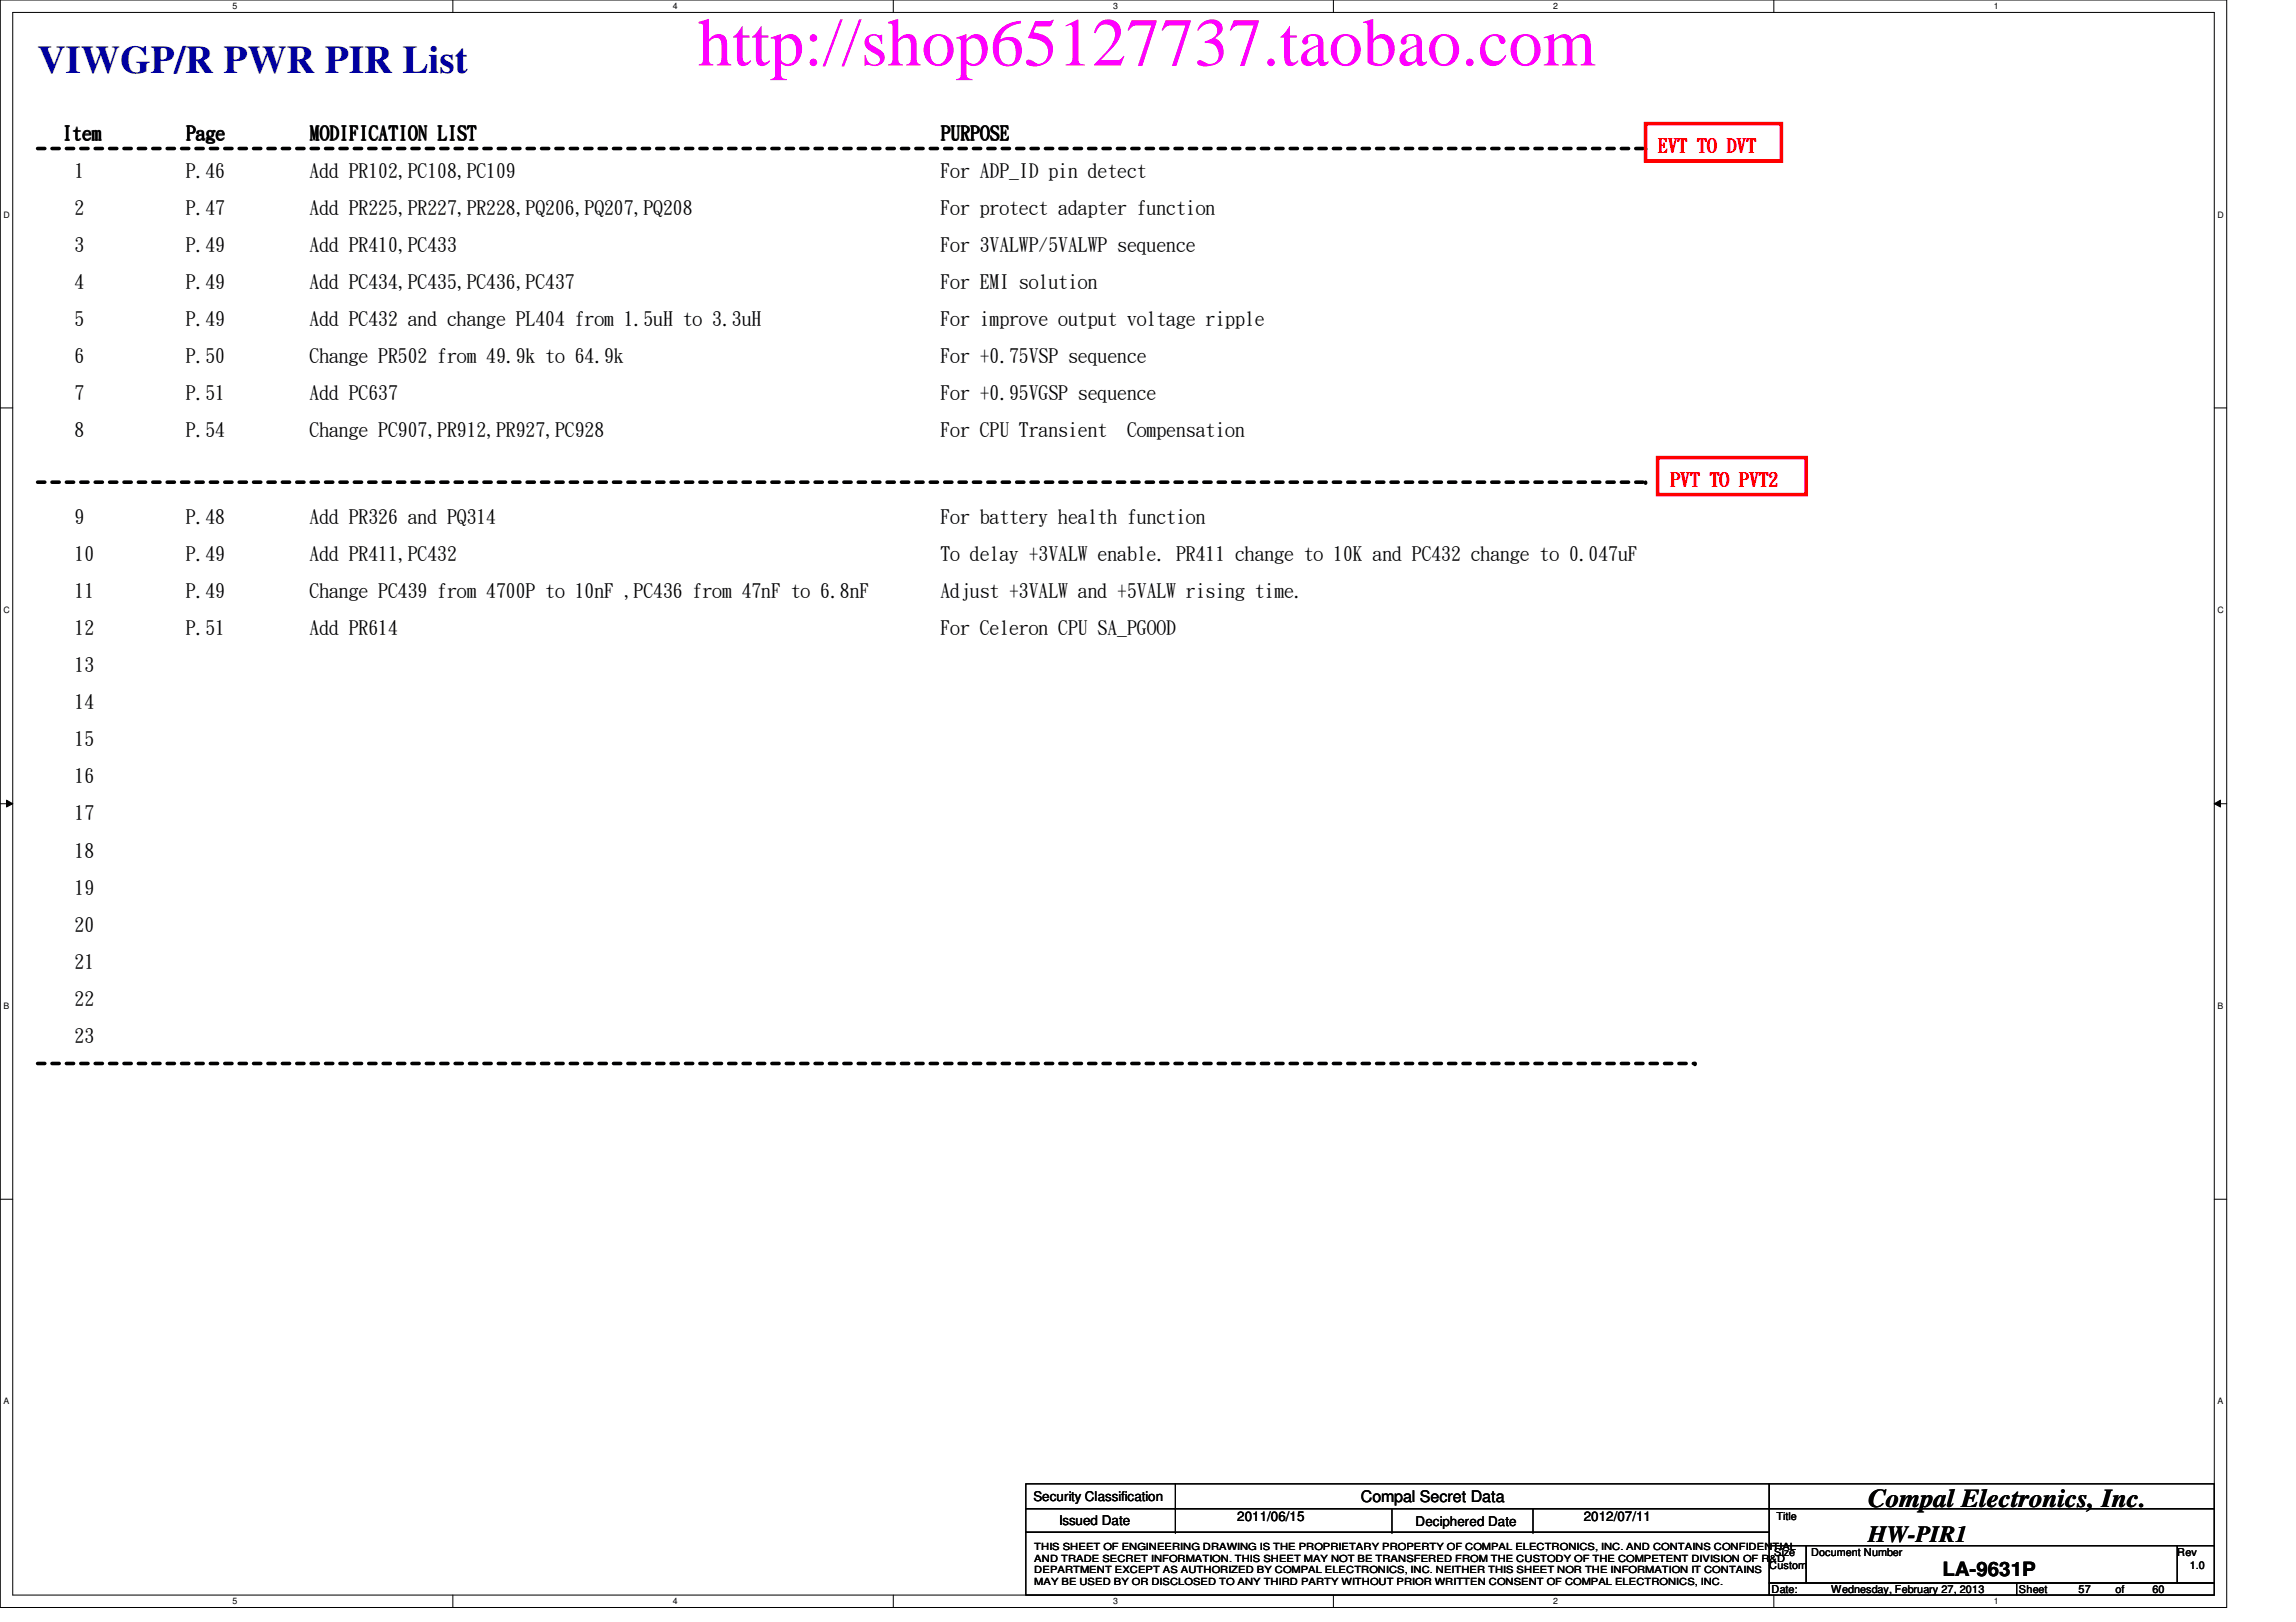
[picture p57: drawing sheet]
<svg xmlns="http://www.w3.org/2000/svg" width="297mm" height="210mm" viewBox="0 0 297 210" stroke-linecap="round" stroke-linejoin="round" font-family="sans-serif">
<defs><g id="words">
<text font-size="8.8" fill="#f0f" x="90.3" y="8.5">http://shop65127737.taobao.com</text>
<text font-size="5.1" fill="#0000a0" x="4.9" y="9.4">VIWGP/R PWR PIR List</text>
<text font-size="3.3" x="241.7" y="195.1">Compal Electronics, Inc.</text>
<text font-size="3" x="241.7" y="199.6">HW-PIR1</text>
<g font-size="2.5">
<text x="8.1" y="18">Item</text>
<text x="9.6" y="22.9">1</text>
<text x="24" y="22.9">P.46</text>
<text x="24.1" y="18">Page</text>
<text x="40" y="22.9">Add PR102,PC108,PC109</text>
<text x="40.1" y="18">MODIFICATION LIST</text>
<text x="121.7" y="22.9">For ADP_ID pin detect</text>
<text x="121.7" y="18">PURPOSE</text>
<text x="9.6" y="27.6">2</text>
<text x="24" y="27.6">P.47</text>
<text x="40" y="27.6">Add PR225,PR227,PR228,PQ206,PQ207,PQ208</text>
<text x="121.7" y="27.6">For protect adapter function</text>
<text x="9.6" y="32.4">3</text>
<text x="24" y="32.4">P.49</text>
<text x="40" y="32.4">Add PR410,PC433</text>
<text x="121.7" y="32.4">For 3VALWP/5VALWP sequence</text>
<text x="9.6" y="37.3">4</text>
<text x="24" y="37.3">P.49</text>
<text x="40" y="37.3">Add PC434,PC435,PC436,PC437</text>
<text x="121.7" y="37.3">For EMI solution</text>
<text x="9.6" y="42">5</text>
<text x="9.6" y="46.9">6</text>
<text x="24" y="46.9">P.50</text>
<text x="24" y="42">P.49</text>
<text x="40" y="46.9">Change PR502 from 49.9k to 64.9k</text>
<text x="40" y="42">Add PC432 and change PL404 from 1.5uH to 3.3uH</text>
<text x="121.7" y="46.9">For +0.75VSP sequence</text>
<text x="121.7" y="42">For improve output voltage ripple</text>
<text x="9.6" y="51.6">7</text>
<text x="24" y="51.6">P.51</text>
<text x="40" y="51.6">Add PC637</text>
<text x="121.7" y="51.6">For +0.95VGSP sequence</text>
<text x="9.6" y="56.4">8</text>
<text x="24" y="56.4">P.54</text>
<text x="40" y="56.4">Change PC907,PR912,PR927,PC928</text>
<text x="121.7" y="56.4">For CPU Transient</text>
<text x="145.8" y="56.4">Compensation</text>
<text x="9.6" y="67.6">9</text>
<text x="24" y="67.6">P.48</text>
<text x="40" y="67.6">Add PR326 and PQ314</text>
<text x="121.7" y="67.6">For battery health function</text>
<text x="9.6" y="72.4">10</text>
<text x="9.6" y="77.3">11</text>
<text x="24" y="72.4">P.49</text>
<text x="24" y="77.3">P.49</text>
<text x="40" y="72.4">Add PR411,PC432</text>
<text x="40" y="77.3">Change PC439 from 4700P to 10nF ,PC436 from 47nF to 6.8nF</text>
<text x="121.7" y="72.4">To delay +3VALW enable. PR411 change to 10K and PC432 change to 0.047uF</text>
<text x="121.7" y="77.3">Adjust +3VALW and +5VALW rising time.</text>
<text x="9.6" y="82">12</text>
<text x="24" y="82">P.51</text>
<text x="40" y="82">Add PR614</text>
<text x="121.7" y="82">For Celeron CPU SA_PGOOD</text>
<text x="9.6" y="86.9">13</text>
<text x="9.6" y="91.7">14</text>
<text x="9.6" y="96.4">15</text>
<text x="9.6" y="101.3">16</text>
<text x="9.6" y="106">17</text>
<text x="9.6" y="110.9">18</text>
<text x="9.6" y="115.7">19</text>
<text x="9.6" y="120.4">20</text>
<text x="9.6" y="125.3">21</text>
<text x="9.6" y="130">22</text>
<text x="9.6" y="134.9">23</text>
<text x="251.3" y="204">LA-9631P</text>
</g>
<g font-size="2.5" fill="#f00">
<text x="214.5" y="19.6">EVT TO DVT</text>
<text x="216.2" y="62.9">PVT TO PVT2</text>
</g>
<text font-size="2.1" x="176.1" y="194.4">Compal Secret Data</text>
<g font-size="1.7">
<text x="133.7" y="194.3">Security Classification</text>
<text x="137" y="197.3">Issued Date</text>
<text x="160.1" y="196.8">2011/06/15</text>
<text x="183.1" y="197.5">Deciphered Date</text>
<text x="204.9" y="196.8">2012/07/11</text>
</g>
<g font-size="1.4">
<text x="229.8" y="196.8">Title</text>
<text x="228.9" y="203">Custom</text>
<text x="229.5" y="201.4">Size</text>
<text x="234.3" y="201.4">Document Number</text>
<text x="281.7" y="201.4">Rev</text>
<text x="283.3" y="203">1.0</text>
<text x="229.2" y="206.2">Date:</text>
<text x="236.9" y="206.2">Wednesday, February 27, 2013</text>
<text x="261.2" y="206.2">Sheet</text>
<text x="268.9" y="206.2">57</text>
<text x="273.7" y="206.2">of</text>
<text x="278.5" y="206.2">60</text>
</g>
<g font-size="1.3">
<text x="133.8" y="200.6">THIS SHEET OF ENGINEERING DRAWING IS THE PROPRIETARY PROPERTY OF COMPAL ELECTRONICS, INC. AND CONTAINS CONFIDENTIAL</text>
<text x="133.8" y="202.1">AND TRADE SECRET INFORMATION. THIS SHEET MAY NOT BE TRANSFERED FROM THE CUSTODY OF THE COMPETENT DIVISION OF R&amp;D</text>
<text x="133.8" y="203.6">DEPARTMENT EXCEPT AS AUTHORIZED BY COMPAL ELECTRONICS, INC. NEITHER THIS SHEET NOR THE INFORMATION IT CONTAINS</text>
<text x="133.8" y="205.1">MAY BE USED BY OR DISCLOSED TO ANY THIRD PARTY WITHOUT PRIOR WRITTEN CONSENT OF COMPAL ELECTRONICS, INC.</text>
</g>
<g font-size="1.1">
<text x="30.1" y="1.1">5</text>
<text x="87" y="1.1">4</text>
<text x="144" y="1.1">3</text>
<text x="201" y="1.1">2</text>
<text x="257.9" y="1.1">1</text>
<text x=".5" y="28.2">D</text>
<text x="286.9" y="28.2">D</text>
<text x=".5" y="79.3">C</text>
<text x="286.9" y="79.3">C</text>
<text x=".5" y="130.6">B</text>
<text x="286.9" y="130.6">B</text>
<text x=".5" y="181.7">A</text>
<text x="286.9" y="181.7">A</text>
<text x="30.1" y="207.6">5</text>
<text x="87" y="207.6">4</text>
<text x="144" y="207.6">3</text>
<text x="201" y="207.6">2</text>
<text x="257.9" y="207.6">1</text>
</g>
</g></defs>
<path d="M0 0h288.1v208h-288.1zM1.6 1.6h284.9v204.8h-284.9z" fill="none" stroke="#000" stroke-width=".13"/>
<g fill="#fff">
<path d="M30.1 .2h.6v1.2h-.6z"/>
<path d="M30.1 206.6h.6v1.2h-.6z"/>
</g>
<path d="M58.6 0v1.6M58.6 206.4v1.6" fill="none" stroke="#000" stroke-width=".13"/>
<g fill="#fff">
<path d="M87 .2h.6v1.2h-.6z"/>
<path d="M87 206.6h.6v1.2h-.6z"/>
</g>
<path d="M115.6 0v1.6M115.6 206.4v1.6" fill="none" stroke="#000" stroke-width=".13"/>
<g fill="#fff">
<path d="M144 .2h.6v1.2h-.6z"/>
<path d="M144 206.6h.6v1.2h-.6z"/>
</g>
<path d="M172.5 0v1.6M172.5 206.4v1.6" fill="none" stroke="#000" stroke-width=".13"/>
<g fill="#fff">
<path d="M201 .2h.5v1.2h-.5z"/>
<path d="M201 206.6h.5v1.2h-.5z"/>
</g>
<path d="M229.5 0v1.6M229.5 206.4v1.6" fill="none" stroke="#000" stroke-width=".13"/>
<g fill="#fff">
<path d="M257.9 .2h.6v1.2h-.6z"/>
<path d="M257.9 206.6h.6v1.2h-.6z"/>
<path d="M.5 27.2h.7v1.2h-.7z"/>
<path d="M286.9 27.2h.8v1.2h-.8z"/>
<path d="M.5 78.4h.7v1.1h-.7z"/>
<path d="M286.9 78.4h.8v1.1h-.8z"/>
</g>
<path d="M0 52.8h1.6M286.5 52.8h1.6" fill="none" stroke="#000" stroke-width=".13"/>
<g fill="#fff">
<path d="M.5 129.6h.7v1.2h-.7z"/>
<path d="M286.9 129.6h.7v1.2h-.7z"/>
</g>
<path d="M0 104h1.6M.8 103.5l.8 .5-.8 .4zM286.5 104l.8-.5v.9zM286.5 104h1.6" fill="none" stroke="#000" stroke-width=".13"/>
<path d="M.8 103.5l.8 .5-.8 .4zM286.5 104l.8-.5v.9z" fill="#000"/>
<g fill="#fff">
<path d="M.5 180.8h.7v1.1h-.7z"/>
<path d="M286.9 180.8h.7v1.1h-.7z"/>
</g>
<g fill="none" stroke="#000" stroke-width=".13">
<path d="M0 155.2h1.6M286.5 155.2h1.6M132.7 192h96.2v3.2h-96.2zM132.7 195.2h96.2v3.1h-96.2zM132.7 198.3h96.2v8.1h-96.2zM152.1 195.2h.1M152.1 198.3h.1M152.1 192v6.3M180.1 198.3h.1M180.1 195.2v3.1M198.3 198.3h.1M198.3 195.2v3.1"/>
<path d="M228.9 192h57.6v3.2h-57.6zM228.9 195.2h57.6v4.8h-57.6zM228.9 200h4.8v4.9h-4.8zM228.9 204.9h32v1.5h-32zM233.7 200h48v4.9h-48zM260.9 204.9h25.6v1.5h-25.6zM281.7 200h4.8v4.9h-4.8z"/>
</g>
<path d="M4.9 19.2h208M4.9 62.4h208M4.9 137.6h214.4" fill="none" stroke="#000" stroke-width=".47" stroke-dasharray=".9 .9"/>
<g fill="#000" stroke-dasharray=".9 .9">
<circle cx="212.9" cy="19.2" r=".23"/>
<circle cx="212.9" cy="62.4" r=".23"/>
<circle cx="219.3" cy="137.6" r=".23"/>
</g>
<path d="M212.9 16h17.6v4.8h-17.6zM214.5 59.2h19.2v4.8h-19.2z" fill="none" stroke="#f00" stroke-width=".47"/>
<use href="#words"/>
</svg>
